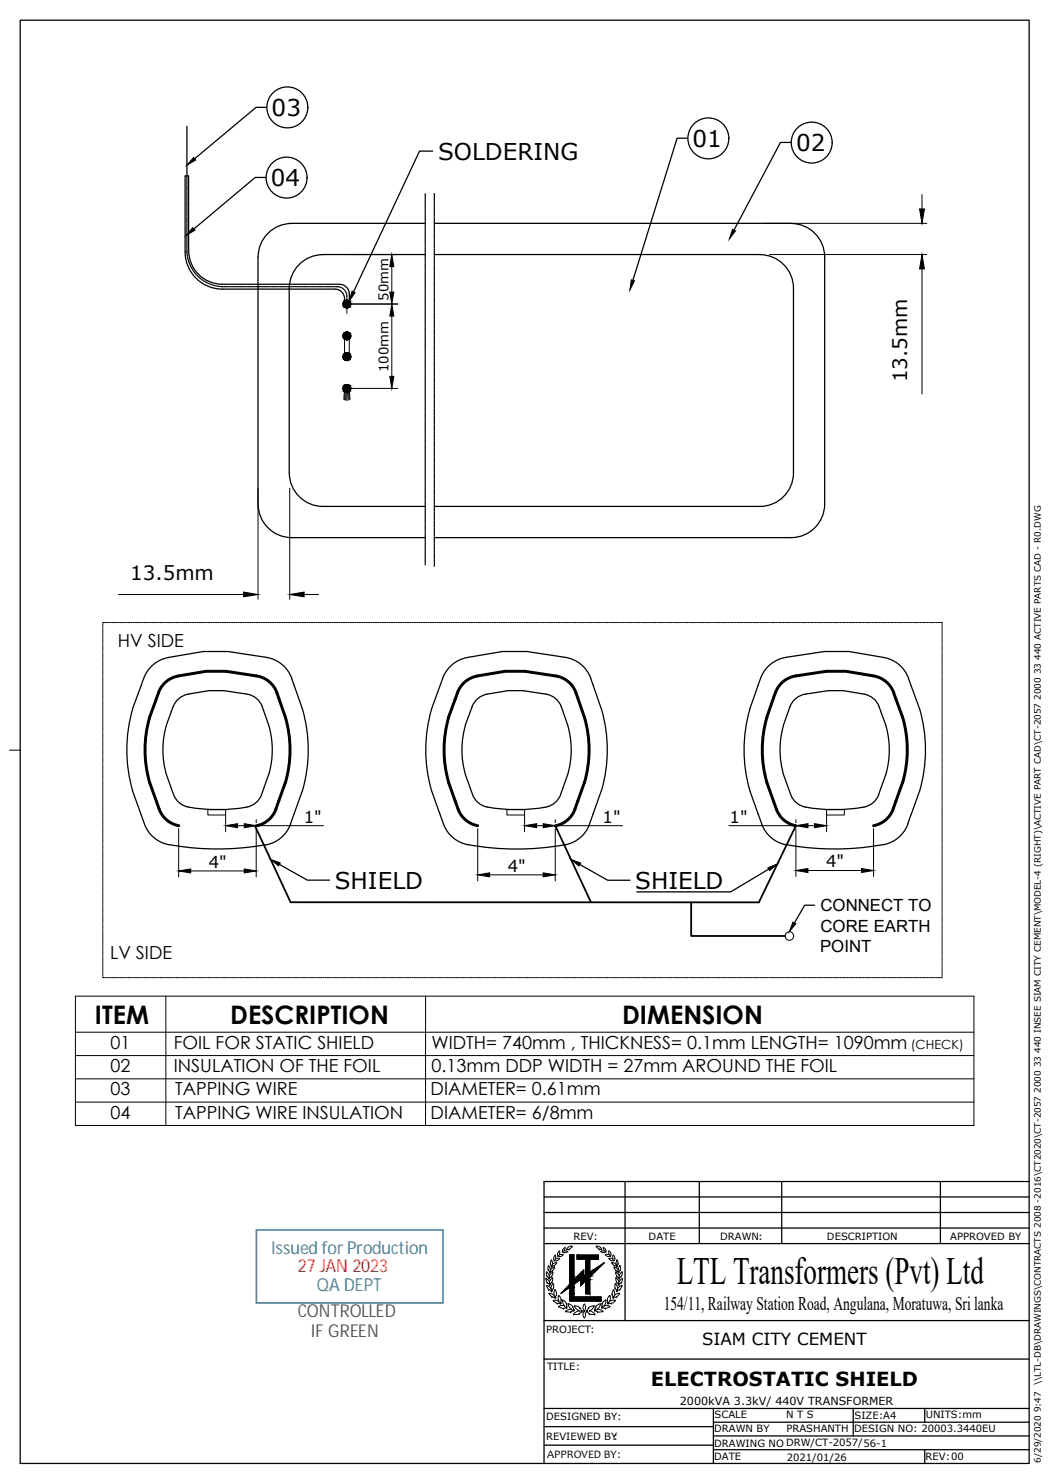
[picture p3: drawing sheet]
<svg xmlns="http://www.w3.org/2000/svg" width="210mm" height="297mm" viewBox="0 0 210 297" stroke-linecap="round" stroke-linejoin="round" font-family="sans-serif">
<defs><g id="words">
<text font-size="7.7" x="135.4" y="257">LTL Transformers (Pvt) Ltd</text>
<g font-size="5.1">
<text x="19" y="204.9">ITEM</text>
<text x="46.1" y="205">DESCRIPTION</text>
<text x="124.5" y="205">DIMENSION</text>
</g>
<g font-size="4.6">
<text x="54.4" y="23.2">03</text>
<text x="138.6" y="29.4">01</text>
<text x="87.7" y="32">SOLDERING</text>
<text x="159.3" y="30.3">02</text>
<text x="54.2" y="37.3">04</text>
<text x="67" y="177.9">SHIELD</text>
<text x="127.1" y="177.9">SHIELD</text>
</g>
<g font-size="4">
<text x="181.5" y="76.5" transform="rotate(-90 181.5 76.5)">13.5mm</text>
<text x="26.1" y="116">13.5mm</text>
</g>
<g font-size="3.9">
<text x="132.8" y="262.3">154/11, Railway Station Road, Angulana, Moratuwa, Sri lanka</text>
<text x="130.2" y="277.3">ELECTROSTATIC SHIELD</text>
</g>
<g font-size="3.6">
<text x="23.6" y="129.5">HV SIDE</text>
<text x="22" y="191.9">LV SIDE</text>
<text x="22.1" y="209.9">01</text>
<text x="34.8" y="209.9">FOIL FOR STATIC SHIELD</text>
<text x="86.3" y="209.9">WIDTH= 740mm , THICKNESS= 0.1mm LENGTH= 1090mm</text>
<text x="22.1" y="214.6">02</text>
<text x="34.8" y="214.6">INSULATION OF THE FOIL</text>
<text x="86.4" y="214.6">0.13mm DDP WIDTH = 27mm AROUND THE FOIL</text>
<text x="22.1" y="219.3">03</text>
<text x="35" y="219.3">TAPPING WIRE</text>
<text x="86.2" y="219.3">DIAMETER= 0.61mm</text>
<text x="22.1" y="223.9">04</text>
<text x="35" y="223.9">TAPPING WIRE INSULATION</text>
<text x="86.2" y="223.9">DIAMETER= 6/8mm</text>
</g>
<g font-size="3.6" fill="#2e74b5">
<text x="54.3" y="251">Issued for Production</text>
<text x="63.4" y="258.4">QA DEPT</text>
</g>
<text font-size="3.6" fill="#f00" x="59.6" y="254.6">27 JAN 2023</text>
<g font-size="3.6" fill="#538135">
<text x="59.6" y="263.6">CONTROLLED</text>
<text x="62.2" y="267.6">IF GREEN</text>
</g>
<g font-size="3.4">
<text x="164.2" y="182.4">CONNECT TO</text>
<text x="164.1" y="190.5">POINT</text>
<text x="164.2" y="186.5">CORE EARTH</text>
</g>
<g font-size="3.3">
<text x="60.8" y="164.7">1&quot;</text>
<text x="120.6" y="164.7">1&quot;</text>
<text x="146" y="164.7">1&quot;</text>
<text x="41.8" y="173.7">4&quot;</text>
<text x="165.3" y="173.6">4&quot;</text>
<text x="101.6" y="174.5">4&quot;</text>
<text x="140.5" y="269.2">SIAM CITY CEMENT</text>
</g>
<g font-size="2.6">
<text x="77.8" y="60.2" transform="rotate(-90 77.8 60.2)">50mm</text>
<text x="77.8" y="74.5" transform="rotate(-90 77.8 74.5)">100mm</text>
</g>
<text font-size="2.5" x="182.3" y="209.9">(CHECK)</text>
<g font-size="2.3">
<text x="151.9" y="248.1">:</text>
<text x="109.5" y="291.7">APPROVED BY</text>
</g>
<text font-size="2.2" x="136" y="281.1">2000kVA 3.3kV/ 440V TRANSFORMER</text>
<g font-size="2">
<text x="114.8" y="248.1">REV:</text>
<text x="129.8" y="248.1">DATE</text>
<text x="144.1" y="248.1">DRAWN</text>
<text x="165.5" y="248.2">DESCRIPTION</text>
<text x="190.1" y="248.2">APPROVED BY</text>
<text x="109.3" y="266.8">PROJECT:</text>
<text x="109.5" y="274.2">TITLE:</text>
<text x="109.3" y="284.3">DESIGNED BY:</text>
<text x="142.9" y="286.6">DRAWN BY</text>
<text x="143" y="283.7">SCALE</text>
<text x="157.3" y="283.9">N T S</text>
<text x="157.4" y="286.6">PRASHANTH</text>
<text x="170.9" y="286.7">DESIGN NO: 20003.3440EU</text>
<text x="171" y="284">SIZE:A4</text>
<text x="185.3" y="283.7">UNITS:mm</text>
<text x="109.3" y="288.2">REVIEWED BY:</text>
<text x="123.4" y="291.7">:</text>
<text x="142.9" y="289.5">DRAWING NO DRW/CT-2057/56-1</text>
<text x="142.9" y="292.1">DATE</text>
<text x="157.4" y="292.4">2021/01/26</text>
<text x="185.2" y="292.2">REV:00</text>
</g>
<g font-size="1.8">
<text x="208.3" y="277.3" transform="rotate(-90 208.3 277.3)">\\LTL-DB\DRAWINGS\CONTRACTS 2008 -2016\CT2020\CT-2057 2000 33 440 INSEE SIAM CITY CEMENT\MODEL-4 (RIGHT)\ACTIVE PART CAD\CT-2057 2000 33 440 ACTIVE PARTS CAD - R0.DWG</text>
<text x="208.3" y="292.8" transform="rotate(-90 208.3 292.8)">6/29/2020 9:47</text>
</g>
</g></defs>
<!-- layer: 0 -->
<g fill="none" stroke="#000" stroke-width=".25">
<path d="M37.4 25.3v10.2M37.4 35.6v.3M37.4 36.1v.3M37.4 36.6v.3M37.4 37v.3M37.4 37.5v.3M37.4 37.9v.3M37.4 38.4v.3M37.4 38.8v.4M37.4 39.3v.3M37.4 39.8v.3M53.1 35.5h-2l-12.3 10.3"/>
<path d="M53.3 21.5h-2.1l-12.3 10.3M85.1 38.8v.2M85.1 39.1v.3M85.1 39.6v.3M86.6 30.2h-2.7l-13.2 28.2M86.9 38.8v.3M86.9 39.3v.3M86.9 39.7v.3M137.5 27.7h-2l-8.9 28.4M158.2 28.5h-2l-9.3 17.6M37.4 50.3v.5M37.4 40.2v.3"/>
<path d="M37.4 40.7v.3M37.4 41.1v.3M37.4 41.6v.3M37.4 42.1v.3M37.4 42.5v.3M37.4 43v.3M37.4 43.4v.3M37.4 43.9v.3M37.4 44.3v.3M37.4 44.8v.3M37.4 45.3v.3M37.4 45.7v.3"/>
<path d="M37.4 46.2v.3M37.4 46.6v.3M37.4 47.1v.3M37.4 47.5v.4M37.4 48v.3M37.4 48.5v.3M37.4 48.9v.3M37.4 49.4v.3M37.4 49.8v.3M37.4 50.9l.1 .3M37.5 51.4l.1 .3M37.6 51.9l.1 .2"/>
<path d="M37.7 50.2v-15h-.7v15.2a7.4 7.4 0 0 0 7.5 7.5h22.5a1.92 1.92 0 0 1 1.9 1.9v1.1M37.7 52.3l.1 .3M37.8 50.2a6.7 6.7 0 0 0 6.7 6.7h23.5M37.9 52.7l.1 .3M38.1 53.1l.1 .3M38.3 53.6l.1 .2M38.5 54l.2 .2M38.8 54.3l.1 .3M39.1 54.7l.1 .2M39.3 55l.3 .2M39.7 55.4l.2 .2M40 55.7l.2 .2"/>
<path d="M40.4 55.9l.2 .2M40.7 56.2l.3 .2M41.1 56.4l.3 .2M41.6 56.7l.2 .1M42 56.8l.2 .2M42.4 57l.3 .1M42.8 57.1l.3 .1M43.3 57.2l.3 .1M43.7 57.3h.3M44.2 57.4h.5M44.8 57.4h.3M45.3 57.4h.3"/>
<path d="M45.8 57.4h.3M46.2 57.4h.3M46.7 57.4h.3M47.1 57.4h.3M47.6 57.4h.3M48 57.4h.3M48.5 57.4h.3M49 57.4h.3M49.4 57.4h.3M49.9 57.4h.3M50.3 57.4h.3M50.8 57.4h.3"/>
<path d="M51.2 57.4h.4M51.7 57.4h.3M52.2 57.4h.3M52.6 57.4h.3M53.1 57.4h.3M53.5 57.4h.3M54 57.4h.3M54.5 57.4h.3M54.9 57.4h.3M55.4 57.4h.3M55.8 57.4h.3M56.3 57.4h.3"/>
<path d="M56.7 57.4h.3M57.2 57.4h.3M57.7 57.4h.3M58.1 57.4h.3M58.6 57.4h.3M59 57.4h.3M59.5 57.4h.3M59.9 57.4h.4M60.4 57.4h.3M60.9 57.4h.3M61.3 57.4h.3M61.8 57.4h.3"/>
<path d="M62.2 57.4h.3M62.7 57.4h.3M63.2 57.4h.3M63.6 57.4h.3M64.1 57.4h.3M64.5 57.4h.3M64.6 50.9h20.5M64.6 51a6.8 6.8 0 0 0-6.7 6.7v36.9a6.7 6.7 0 0 0 6.7 6.8M65 57.4h.3M65.4 57.4h.3M65.9 57.4h.3M66.4 57.4h.3"/>
<path d="M66.8 57.4h.3M67.3 57.4h.5M67.9 57.4l.3 .1M68 56.9a1.92 1.92 0 0 1 1.9 1.9v2.1M68.3 57.6l.3 .1M68.7 57.8l.2 .3M69 58.2l.2 .2M69.3 58.6l.1 .3M69.4 59v.3M85.1 44.7h-26.7a6.7 6.7 0 0 0-6.8 6.7v49.5a6.8 6.8 0 0 0 6.8 6.7h26.7M85.1 40v.3M85.1 40.5v.3"/>
<path d="M85.1 41v.3M85.1 41.4v.3M85.1 41.9v.3M85.1 42.3v.4M85.1 42.8v.3M85.1 43.2v.4M85.1 43.7v.3M85.1 44.2v.3M85.1 44.6v.3M85.1 45.1v.3M85.1 45.6v.2M85.1 46v.3"/>
<path d="M85.1 46.5v.3M85.1 46.9v.3M85.1 47.4v.3M85.1 47.8v.3M85.1 48.3v.3M85.1 48.7v.3M85.1 49.2v.3M85.1 49.7v.3M85.1 50.1v.3M85.1 50.6v.3M85.1 51v.4M85.1 51.5v.3"/>
<path d="M85.1 51.9v.4M85.1 52.4v.3M85.1 52.9v.3M85.1 53.3v.3M85.1 53.8v.3M85.1 54.3v.2M85.1 54.7v.3M85.1 55.2v.3M85.1 55.6v.3M85.1 56.1v.3M85.1 56.5v.3M85.1 57v.3"/>
<path d="M85.1 57.4v.3M85.1 57.9v.3M85.1 58.4v.3M85.1 58.8v.3M85.1 59.3v.3M85.1 59.7v.3M86.9 44.7h71.4a6.7 6.7 0 0 1 6.7 6.7v49.5a6.7 6.7 0 0 1-6.7 6.7h-71.4M86.9 50.9h65.1M86.9 40.2v.3M86.9 40.6v.3M86.9 41.1v.3M86.9 41.6v.3"/>
<path d="M86.9 42v.3M86.9 42.5v.3M86.9 42.9v.3M86.9 43.4v.3M86.9 43.8v.4M86.9 44.3v.3M86.9 44.8v.3M86.9 45.2v.3M86.9 45.7v.3M86.9 46.1v.3M86.9 46.6v.3M86.9 47.1v.2"/>
<path d="M86.9 47.5v.3M86.9 48v.3M86.9 48.4v.3M86.9 48.9v.3M86.9 49.3v.3M86.9 49.8v.3M86.9 50.2v.4M86.9 50.7v.3M86.9 51.2v.3M86.9 51.6v.3M86.9 52.1v.3M86.9 52.5v.4"/>
<path d="M86.9 53v.3M86.9 53.5v.3M86.9 53.9v.3M86.9 54.4v.3M86.9 54.8v.3M86.9 55.3v.3M86.9 55.8v.2M86.9 56.2v.3M86.9 56.7v.3M86.9 57.1v.3M86.9 57.6v.3M86.9 58v.3"/>
<path d="M86.9 58.5v.3M86.9 58.9v.4M86.9 59.4v.3M86.9 59.9v.3M152.1 51a6.7 6.7 0 0 1 6.7 6.7v36.9a6.7 6.7 0 0 1-6.7 6.8M85.1 60.2v.3M85.1 60.6v.4M85.1 61.1v.3M85.1 61.6v.3M85.1 62v.3M85.1 62.5v.3M85.1 62.9v.3"/>
<path d="M85.1 63.4v.3M85.1 63.9v.3M85.1 64.3v.3M85.1 64.8v.3M85.1 65.2v.3M85.1 65.7v.3M85.1 66.1v.3M85.1 66.6v.3M85.1 67.1v.3M85.1 67.5v.3M85.1 68v.3M85.1 68.4v.3"/>
<path d="M85.1 68.9v.3M85.1 69.3v.4M85.1 69.8v.3M85.1 70.3v.3M85.1 70.7v.3M85.1 71.2v.3M85.1 71.6v.3M85.1 72.1v.3M85.1 72.6v.3M85.1 73v.3M85.1 73.5v.3M85.1 73.9v.3"/>
<path d="M85.1 74.4v.3M85.1 74.8v.3M85.1 75.3v.3M85.1 75.8v.3M85.1 76.2v.3M85.1 76.7v.3M85.1 77.1v.3M85.1 77.6v.3M85.1 78v.4M85.1 78.5v.3M85.1 79v.3M85.1 79.4v.3"/>
<path d="M85.1 79.9v.3M86.9 60.3v.3M86.9 60.8v.3M86.9 61.2v.4M86.9 61.7v.3M86.9 62.2v.3M86.9 62.6v.3M86.9 63.1v.3M86.9 63.5v.3M86.9 64v.3M86.9 64.5v.2M86.9 64.9v.3"/>
<path d="M86.9 65.4v.3M86.9 65.8v.3M86.9 66.3v.3M86.9 66.7v.3M86.9 67.2v.3M86.9 67.6v.4M86.9 68.1v.3M86.9 68.6v.3M86.9 69v.3M86.9 69.5v.3M86.9 69.9v.4M86.9 70.4v.3"/>
<path d="M86.9 70.9v.3M86.9 71.3v.3M86.9 71.8v.3M86.9 72.2v.3M86.9 72.7v.3M86.9 73.2v.2M86.9 73.6v.3M86.9 74.1v.3M86.9 74.5v.3M86.9 75v.3M86.9 75.4v.3M86.9 75.9v.3"/>
<path d="M86.9 76.3v.4M86.9 76.8v.3M86.9 77.3v.3M86.9 77.7v.3M86.9 78.2v.3M86.9 78.6v.4M86.9 79.1v.3M86.9 79.6v.3M85.1 80.3v.3M85.1 80.8v.3M85.1 81.3v.3M85.1 81.7v.3"/>
<path d="M85.1 82.2v.3M85.1 82.6v.3M85.1 83.1v.3M85.1 83.5v.3M85.1 84v.3M85.1 84.5v.3M85.1 84.9v.3M85.1 85.4v.3M85.1 85.8v.3M85.1 86.3v.3M85.1 86.7v.4M85.1 87.2v.3"/>
<path d="M85.1 87.7v.3M85.1 88.1v.3M85.1 88.6v.3M85.1 89v.3M85.1 89.5v.3M85.1 90v.3M85.1 90.4v.3M85.1 90.9v.3M85.1 91.3v.3M85.1 91.8v.3M85.1 92.2v.3M85.1 92.7v.3"/>
<path d="M85.1 93.2v.3M85.1 93.6v.3M85.1 94.1v.3M85.1 94.5v.3M85.1 95v.3M85.1 95.4v.4M85.1 95.9v.3M85.1 96.4v.3M85.1 96.8v.3M85.1 97.3v.3M85.1 97.7v.3M85.1 98.2v.3"/>
<path d="M85.1 98.7v.3M85.1 99.1v.3M85.1 99.6v.3M86.9 80v.3M86.9 80.5v.3M86.9 80.9v.3M86.9 81.4v.3M86.9 81.9v.2M86.9 82.3v.3M86.9 82.8v.3M86.9 83.2v.3M86.9 83.7v.3"/>
<path d="M86.9 84.1v.3M86.9 84.6v.3M86.9 85v.4M86.9 85.5v.3M86.9 86v.3M86.9 86.4v.3M86.9 86.9v.3M86.9 87.3v.4M86.9 87.8v.3M86.9 88.3v.3M86.9 88.7v.3M86.9 89.2v.3"/>
<path d="M86.9 89.6v.3M86.9 90.1v.3M86.9 90.6v.2M86.9 91v.3M86.9 91.5v.3M86.9 91.9v.3M86.9 92.4v.3M86.9 92.8v.3M86.9 93.3v.3M86.9 93.7v.4M86.9 94.2v.3M86.9 94.7v.3"/>
<path d="M86.9 95.1v.3M86.9 95.6v.3M86.9 96v.4M86.9 96.5v.3M86.9 97v.3M86.9 97.4v.3M86.9 97.9v.3M86.9 98.3v.3M86.9 98.8v.3M86.9 99.3v.2M86.9 99.7v.3M64.6 101.4h20.5"/>
<path d="M85.1 100v.3M85.1 100.5v.3M85.1 100.9v.3M85.1 101.4v.3M85.1 101.9v.3M85.1 102.3v.3M85.1 102.8v.3M85.1 103.2v.3M85.1 103.7v.3M85.1 104.1v.4M85.1 104.6v.3M85.1 105.1v.3"/>
<path d="M85.1 105.5v.3M85.1 106v.3M85.1 106.4v.3M85.1 106.9v.3M85.1 107.4v.3M85.1 107.8v.3M85.1 108.3v.3M85.1 108.7v.3M85.1 109.2v.3M85.1 109.6v.3M85.1 110.1v.3M85.1 110.6v.3"/>
<path d="M85.1 111v.3M85.1 111.5v.3M85.1 111.9v.3M85.1 112.4v.3M85.1 112.8v.3M86.9 101.4h65.1M86.9 100.2v.3M86.9 100.6v.3M86.9 101.1v.3M86.9 101.5v.3M86.9 102v.3M86.9 102.4v.4"/>
<path d="M86.9 102.9v.3M86.9 103.4v.3M86.9 103.8v.3M86.9 104.3v.3M86.9 104.7v.4M86.9 105.2v.3M86.9 105.7v.3M86.9 106.1v.3M86.9 106.6v.3M86.9 107v.3M86.9 107.5v.3M86.9 107.9v.3"/>
<path d="M86.9 108.4v.3M86.9 108.9v.3M86.9 109.3v.3M86.9 109.8v.3M86.9 110.2v.3M86.9 110.7v.3M86.9 111.1v.4M86.9 111.6v.3M86.9 112.1v.3M86.9 112.5v.3M86.9 113v.3M55.9 173l5.6 3.2h4.5"/>
<path d="M116 173l5.6 3.2h4.5M153.8 174l-7.6 4.5h-18.8M163 181.2h-2l-2 3.5"/>
<circle cx="57.4" cy="35.5" r="4.1"/>
<circle cx="57.5" cy="21.5" r="4.1"/>
<circle cx="141.7" cy="27.7" r="4.1"/>
<circle cx="162.4" cy="28.5" r="4.1"/>
<circle cx="69.4" cy="67.2" r=".77"/>
<circle cx="69.4" cy="77.8" r=".77"/>
<circle cx="69.4" cy="71.4" r=".77"/>
<circle cx="69.4" cy="60.9" r=".77"/>
</g>
<g fill="#000" stroke="#000" stroke-width=".2">
<path d="M38.7 31.5l.5 .5-1.8 1.1zM38.6 45.6l.4 .5-1.8 1zM70.4 58.3l.7 .3-1.2 1.6zM126.3 56l.7 .2-1 1.8zM146.6 45.9l.6 .3-1.3 1.6zM184 41.8h1l-.5 2.9zM184.5 50.9l.5 2.9h-1zM48.7 118.5l2.9 .5-2.9 .5zM58 119l2.9-.5v1zM54.1 172l2 .7-.4 .6zM114.3 172l1.9 .7-.4 .6zM153.6 173.7l2-.8-1.6 1.4z"/>
<path d="M158.7 184.6l.5 .3-1.3 1.6z"/>
<path d="M69.3 60.1h.3zM69.2 60.1h.4z"/>
<path d="M69.3 66.5h.3zM69.2 66.5h.4z"/>
<path d="M69.3 70.6h.3zM69.2 70.6h.4z"/>
<path d="M69.3 77h.3zM69.2 77h.4z"/>
<path d="M69.2 60.1l.6 .1zM69.1 60.2h.7z"/>
<path d="M69.2 61.6h.4zM69.2 61.6h.3z"/>
<path d="M69.2 66.5h.6zM69.1 66.5h.7z"/>
<path d="M69.2 68h.4zM69.2 68h.3z"/>
<path d="M69.2 70.6l.6 .1zM69.1 70.7h.7z"/>
<path d="M69.2 72.1h.4zM69.2 72.1l.3 .1z"/>
<path d="M69.2 77h.6zM69.1 77h.7z"/>
<path d="M69.2 78.5h.4zM69.2 78.5h.3z"/>
<path d="M69.1 60.2h.8zM68.9 60.2h1z"/>
<path d="M69.1 61.6h.7zM69.1 61.6h.5z"/>
<path d="M69.1 66.5l.8 .1zM68.9 66.6h1z"/>
<path d="M69.1 67.9h.7zM69.1 67.9l.5 .1z"/>
<path d="M69.1 70.7l.8 .1zM68.9 70.8h1z"/>
<path d="M69.1 72.1h.7zM69.1 72.1h.5z"/>
<path d="M69.1 77l.8 .1zM68.9 77.1h1z"/>
<path d="M69.1 78.4h.7zM69.1 78.4l.5 .1z"/>
<path d="M68.9 60.2l1.1 .1zM68.8 60.3h1.2z"/>
<path d="M68.9 61.5h1zM68.9 61.5l.9 .1z"/>
<path d="M68.9 66.6l1.1 .1zM68.9 66.6l1.1 .1h-1.2z"/>
<path d="M68.9 67.9h1zM68.9 67.9h.9z"/>
<path d="M68.9 70.8l1.1 .1zM68.9 70.8l1.1 .1h-1.2z"/>
<path d="M68.9 72h1zM68.9 72l.9 .1z"/>
<path d="M68.9 77.1l1.1 .1zM68.8 77.2h1.2z"/>
<path d="M68.9 78.4h1zM68.9 78.4h.9z"/>
<path d="M68.8 60.3l1.3 .2-.1-.2zM68.8 60.3l1.3 .2h-1.4z"/>
<path d="M68.8 61.4h1.2zM68.8 61.4l1.1 .1z"/>
<path d="M68.8 66.7l1.3 .1zM68.8 66.7l1.3 .1h-1.4z"/>
<path d="M68.8 67.8l1.1 .1 .1-.1zM68.8 67.8l1.1 .1z"/>
<path d="M68.8 70.9l1.3 .1zM68.8 70.9l1.3 .1h-1.4z"/>
<path d="M68.8 71.9l1.1 .1 .1-.1zM68.8 71.9l1.1 .1z"/>
<path d="M68.8 77.2l1.3 .1-.1-.1zM68.8 77.2l1.3 .1h-1.4z"/>
<path d="M68.8 78.3h1.2zM68.8 78.3l1.1 .1z"/>
<path d="M68.7 60.5l1.4 .1v-.1zM68.7 60.5l1.4 .1h-1.4z"/>
<path d="M68.7 61.3l1.3 .1 .1-.1zM68.7 61.3l1.3 .1h-1.2z"/>
<path d="M68.7 66.8l1.4 .2v-.2zM68.7 66.8l1.4 .2h-1.4z"/>
<path d="M68.7 67.6l1.3 .2 .1-.2zM68.7 67.6l1.3 .2z"/>
<path d="M68.7 71l1.4 .1v-.1zM68.7 71l1.4 .1h-1.4z"/>
<path d="M68.7 71.8l1.3 .1 .1-.1zM68.7 71.8l1.3 .1z"/>
<path d="M68.7 77.3l1.4 .2v-.2zM68.7 77.3l1.4 .2h-1.4z"/>
<path d="M68.7 78.1l1.3 .2 .1-.2zM68.7 78.1l1.3 .2h-1.2z"/>
<path d="M68.7 60.6l1.5 .1-.1-.1zM68.7 60.6l1.5 .1h-1.6z"/>
<path d="M68.7 61.1l1.4 .2v-.2zM68.7 61.1l1.4 .2h-1.4z"/>
<path d="M68.7 67l1.5 .1-.1-.1zM68.7 67l1.5 .1h-1.6z"/>
<path d="M68.7 67.5l1.4 .1v-.1zM68.7 67.5l1.4 .1h-1.4z"/>
<path d="M68.7 71.1l1.5 .1-.1-.1zM68.7 71.1l1.5 .1h-1.6z"/>
<path d="M68.7 71.7l1.4 .1v-.1zM68.7 71.7l1.4 .1h-1.4z"/>
<path d="M68.7 77.5l1.5 .1-.1-.1zM68.7 77.5l1.5 .1h-1.6z"/>
<path d="M68.7 78l1.4 .1v-.1zM68.7 78l1.4 .1h-1.4z"/>
<path d="M68.6 60.7l1.6 .2v-.2zM68.6 60.7l1.6 .2h-1.6z"/>
<path d="M68.6 61l1.5 .1 .1-.1zM68.6 61l1.5 .1h-1.4z"/>
<path d="M68.6 67.1l1.6 .1v-.1zM68.6 67.1l1.6 .1h-1.6z"/>
<path d="M68.6 67.4l1.5 .1 .1-.1zM68.6 67.4l1.5 .1h-1.4z"/>
<path d="M68.6 71.2l1.6 .2v-.2zM68.6 71.2l1.6 .2h-1.6z"/>
<path d="M68.6 71.5l1.5 .2 .1-.2zM68.6 71.5l1.5 .2h-1.4z"/>
<path d="M68.6 77.6l1.6 .1v-.1zM68.6 77.6l1.6 .1h-1.6z"/>
<path d="M68.6 77.9l1.5 .1 .1-.1zM68.6 77.9l1.5 .1h-1.4z"/>
<path d="M68.6 60.9l1.6 .1v-.1zM68.6 60.9l1.6 .1h-1.6z"/>
<path d="M68.6 67.2l1.6 .2v-.2zM68.6 67.2l1.6 .2h-1.6z"/>
<path d="M68.6 71.4l1.6 .1v-.1zM68.6 71.4l1.6 .1h-1.6z"/>
<path d="M68.6 77.7l1.6 .2v-.2zM68.6 77.7l1.6 .2h-1.6z"/>
</g>
<!-- layer: Cage out -->
<g fill="none" stroke="#000" stroke-width=".2">
<path d="M69.4 59.3v3.4M70 50.9h9.6M78.4 53.4v5.1M68.9 78.2l-.1 1.7M68.9 67.2v4.2M69.1 78.2l-.1 1.8M69.3 78.5l-.1 1.6M69.4 78.5v1.7M69.6 78.5l.1 1.6M69.7 78.2l.2 1.8M69.9 67.2v4.2M69.9 78.2l.1 1.7"/>
<path d="M70 60.9h9.6M70 77.7h9.6M78.4 63.3v12M20.6 125v.3M20.6 125.4v.3M20.6 125.9v.3M20.6 126.3v.3M20.6 126.8v.3M20.6 127.3v.3M20.6 127.7v.3M20.6 128.2v.3M20.6 128.6v.3"/>
<path d="M20.6 129.1v.3M20.6 129.5v.4M20.6 130v.3M20.6 130.5v.3M20.6 130.9v.3M20.6 131.4v.3M20.6 131.8v.3M20.6 132.3v.3M20.6 132.8v.3M20.6 133.2v.3M20.6 133.7v.3M20.6 134.1v.3"/>
<path d="M20.6 134.6v.3M20.6 135v.3M20.6 135.5v.3M20.6 136v.3M20.6 136.4v.3M20.6 136.9v.3M20.6 137.3v.3M20.6 137.8v.3M20.6 138.2v.4M20.6 138.7v.3M20.6 139.2v.3M20.6 139.6v.3"/>
<path d="M20.9 124.6h-.3v.2M21.1 124.6h.3M21.5 124.6h.3M22 124.6h.3M22.4 124.6h.3M22.9 124.6h.3M23.3 124.6h.4M23.8 124.6h.3M24.3 124.6h.3M24.7 124.6h.3M25.2 124.6h.3M25.6 124.6h.4"/>
<path d="M26.1 124.6h.3M26.6 124.6h.3M27 124.6h.3M27.5 124.6h.3M27.9 124.6h.3M28.4 124.6h.3M28.9 124.6h.2M29.3 124.6h.3M29.8 124.6h.3M30.2 124.6h.3M30.7 124.6h.3M31.1 124.6h.3"/>
<path d="M31.6 124.6h.3M32 124.6h.4M32.5 124.6h.3M33 124.6h.3M33.4 124.6h.3M33.9 124.6h.3M34.3 124.6h.3M34.8 124.6h.3M35.3 124.6h.3M35.7 124.6h.3M36.2 124.6h.3M36.6 124.6h.3"/>
<path d="M37.1 124.6h.3M37.5 124.6h.3M38 124.6h.3M38.5 124.6h.3M38.9 124.6h.3M39.4 124.6h.3M39.8 124.6h.3M40.3 124.6h.3M40.7 124.6h.4M41.2 124.6h.3M41.7 124.6h.3M42.1 124.6h.3"/>
<path d="M42.6 124.6h.3M43 124.6h.3M43.5 124.6h.3M44 124.6h.3M44.4 124.6h.3M44.9 124.6h.3M45.3 124.6h.3M45.8 124.6h.3M46.2 124.6h.3M46.7 124.6h.3M47.2 124.6h.3M47.6 124.6h.3"/>
<path d="M48.1 124.6h.3M48.5 124.6h.3M49 124.6h.3M49.4 124.6h.4M49.9 124.6h.3M50.4 124.6h.3M50.8 124.6h.3M51.3 124.6h.3M51.7 124.6h.3M52.2 124.6h.3M52.7 124.6h.3M53.1 124.6h.3"/>
<path d="M53.6 124.6h.3M54 124.6h.3M54.5 124.6h.3M54.9 124.6h.3M55.4 124.6h.3M55.9 124.6h.3M56.3 124.6h.3M56.8 124.6h.3M57.2 124.6h.3M57.7 124.6h.3M58.1 124.6h.4M58.6 124.6h.3"/>
<path d="M59.1 124.6h.3M59.5 124.6h.3M60 124.6h.3M60.4 124.6h.3M60.9 124.6h.3M61.4 124.6h.3M61.8 124.6h.3M62.3 124.6h.3M62.7 124.6h.3M63.2 124.6h.3M63.6 124.6h.3M64.1 124.6h.3"/>
<path d="M64.6 124.6h.3M65 124.6h.3M65.5 124.6h.3M65.9 124.6h.3M66.4 124.6h.3M66.8 124.6h.4M67.3 124.6h.3M67.8 124.6h.3M68.2 124.6h.3M68.7 124.6h.3M69.1 124.6h.3M69.6 124.6h.3"/>
<path d="M70.1 124.6h.3M70.5 124.6h.3M71 124.6h.3M71.4 124.6h.3M71.9 124.6h.3M72.3 124.6h.3M72.8 124.6h.3M73.3 124.6h.3M73.7 124.6h.3M74.2 124.6h.3M74.6 124.6h.3M75.1 124.6h.3"/>
<path d="M75.5 124.6h.4M76 124.6h.3M76.5 124.6h.3M76.9 124.6h.3M77.4 124.6h.3M77.8 124.6h.3M78.3 124.6h.3M78.7 124.6h.4M79.2 124.6h.3M79.7 124.6h.3M80.1 124.6h.3M80.6 124.6h.3"/>
<path d="M81 124.6h.3M81.5 124.6h.3M82 124.6h.3M82.4 124.6h.3M82.9 124.6h.3M83.3 124.6h.3M83.8 124.6h.3M84.2 124.6h.3M84.7 124.6h.3M85.2 124.6h.3M85.6 124.6h.3M86.1 124.6h.3"/>
<path d="M86.5 124.6h.3M87 124.6h.3M87.4 124.6h.4M87.9 124.6h.3M88.4 124.6h.3M88.8 124.6h.3M89.3 124.6h.3M89.7 124.6h.3M90.2 124.6h.3M90.7 124.6h.3M91.1 124.6h.3M91.6 124.6h.3"/>
<path d="M92 124.6h.3M92.5 124.6h.3M92.9 124.6h.3M93.4 124.6h.3M93.9 124.6h.3M94.3 124.6h.3M94.8 124.6h.3M95.2 124.6h.3M95.7 124.6h.3M96.1 124.6h.4M96.6 124.6h.3M97.1 124.6h.3"/>
<path d="M97.5 124.6h.3M98 124.6h.3M98.4 124.6h.3M98.9 124.6h.3M99.4 124.6h.3M99.8 124.6h.3M100.3 124.6h.3M100.7 124.6h.3M101.2 124.6h.3M101.6 124.6h.3M102.1 124.6h.3M102.6 124.6h.3"/>
<path d="M103 124.6h.3M103.5 124.6h.3M103.9 124.6h.3M104.4 124.6h.3M104.8 124.6h.4M105.3 124.6h.3M105.8 124.6h.3M106.2 124.6h.3M106.7 124.6h.3M107.1 124.6h.3M107.6 124.6h.3M108.1 124.6h.3"/>
<path d="M108.5 124.6h.3M109 124.6h.3M109.4 124.6h.3M109.9 124.6h.3M110.3 124.6h.3M110.8 124.6h.3M111.3 124.6h.3M111.7 124.6h.3M112.2 124.6h.3M112.6 124.6h.3M113.1 124.6h.3M113.5 124.6h.4"/>
<path d="M114 124.6h.3M114.5 124.6h.3M114.9 124.6h.3M115.4 124.6h.3M115.8 124.6h.3M116.3 124.6h.3M116.8 124.6h.3M117.2 124.6h.3M117.7 124.6h.3M118.1 124.6h.3M118.6 124.6h.3M119 124.6h.3"/>
<path d="M119.5 124.6h.3M120 124.6h.3M120.4 124.6h.3M120.9 124.6h.3M121.3 124.6h.3M121.8 124.6h.3M122.2 124.6h.4M122.7 124.6h.3M123.2 124.6h.3M123.6 124.6h.3M124.1 124.6h.3M124.5 124.6h.3"/>
<path d="M125 124.6h.3M125.5 124.6h.3M125.9 124.6h.3M126.4 124.6h.3M126.8 124.6h.3M127.3 124.6h.3M127.7 124.6h.3M128.2 124.6h.3M128.7 124.6h.3M129.1 124.6h.3M129.6 124.6h.3M130 124.6h.3"/>
<path d="M130.5 124.6h.3M130.9 124.6h.4M131.4 124.6h.3M131.9 124.6h.3M132.3 124.6h.3M132.8 124.6h.3M133.2 124.6h.3M133.7 124.6h.3M134.2 124.6h.3M134.6 124.6h.3M135.1 124.6h.3M135.5 124.6h.3"/>
<path d="M136 124.6h.3M136.4 124.6h.3M136.9 124.6h.3M137.4 124.6h.3M137.8 124.6h.3M138.3 124.6h.3M138.7 124.6h.3M139.2 124.6h.3M139.6 124.6h.4M140.1 124.6h.3M140.6 124.6h.3M141 124.6h.3"/>
<path d="M141.5 124.6h.3M141.9 124.6h.3M142.4 124.6h.3M142.9 124.6h.3M143.3 124.6h.3M143.8 124.6h.3M144.2 124.6h.3M144.7 124.6h.3M145.1 124.6h.3M145.6 124.6h.3M146 124.6h.4M146.5 124.6h.3"/>
<path d="M147 124.6h.3M147.4 124.6h.3M147.9 124.6h.3M148.3 124.6h.4M148.8 124.6h.3M149.3 124.6h.3M149.7 124.6h.3M150.2 124.6h.3M150.6 124.6h.3M151.1 124.6h.3M151.6 124.6h.2M152 124.6h.3"/>
<path d="M152.5 124.6h.3M152.9 124.6h.3M153.4 124.6h.3M153.8 124.6h.3M154.3 124.6h.3M154.7 124.6h.4M155.2 124.6h.3M155.7 124.6h.3M156.1 124.6h.3M156.6 124.6h.3M157 124.6h.4M157.5 124.6h.3"/>
<path d="M158 124.6h.3M158.4 124.6h.3M158.9 124.6h.3M159.3 124.6h.3M159.8 124.6h.3M160.3 124.6h.2M160.7 124.6h.3M161.2 124.6h.3M161.6 124.6h.3M162.1 124.6h.3M162.5 124.6h.3M163 124.6h.3"/>
<path d="M163.4 124.6h.4M163.9 124.6h.3M164.4 124.6h.3M164.8 124.6h.3M165.3 124.6h.3M165.7 124.6h.4M166.2 124.6h.3M166.7 124.6h.3M167.1 124.6h.3M167.6 124.6h.3M168 124.6h.3M168.5 124.6h.3"/>
<path d="M169 124.6h.2M169.4 124.6h.3M169.9 124.6h.3M170.3 124.6h.3M170.8 124.6h.3M171.2 124.6h.3M171.7 124.6h.3M172.1 124.6h.4M172.6 124.6h.3M173.1 124.6h.3M173.5 124.6h.3M174 124.6h.3"/>
<path d="M174.4 124.6h.4M174.9 124.6h.3M175.4 124.6h.3M175.8 124.6h.3M176.3 124.6h.3M176.7 124.6h.3M177.2 124.6h.3M177.7 124.6h.2M178.1 124.6h.3M178.6 124.6h.3M179 124.6h.3M179.5 124.6h.3"/>
<path d="M179.9 124.6h.3M180.4 124.6h.3M180.8 124.6h.4M181.3 124.6h.3M181.8 124.6h.3M182.2 124.6h.3M182.7 124.6h.3M183.1 124.6h.4M183.6 124.6h.3M184.1 124.6h.3M184.5 124.6h.3M185 124.6h.3"/>
<path d="M185.4 124.6h.3M185.9 124.6h.3M186.4 124.6h.2M186.8 124.6h.3M187.3 124.6h.3M187.7 124.6h.3M188.2 124.6h.3v.2M188.5 125v.3M188.5 125.4v.3M188.5 125.9v.3M188.5 126.3v.3M188.5 126.8v.3"/>
<path d="M188.5 127.3v.3M188.5 127.7v.3M188.5 128.2v.3M188.5 128.6v.3M188.5 129.1v.3M188.5 129.5v.4M188.5 130v.3M188.5 130.5v.3M188.5 130.9v.3M188.5 131.4v.3M188.5 131.8v.3M188.5 132.3v.3"/>
<path d="M188.5 132.8v.3M188.5 133.2v.3M188.5 133.7v.3M188.5 134.1v.3M188.5 134.6v.3M188.5 135v.3M188.5 135.5v.3M188.5 136v.3M188.5 136.4v.3M188.5 136.9v.3M188.5 137.3v.3M188.5 137.8v.3"/>
<path d="M188.5 138.2v.4M188.5 138.7v.3M188.5 139.2v.3M188.5 139.6v.3M20.6 140.1v.3M20.6 140.5v.3M20.6 141v.3M20.6 141.5v.3M20.6 141.9v.3M20.6 142.4v.3M20.6 142.8v.3M20.6 143.3v.3"/>
<path d="M20.6 143.7v.3M20.6 144.2v.3M20.6 144.7v.3M20.6 145.1v.3M20.6 145.6v.3M20.6 146v.3M20.6 146.5v.3M20.6 146.9v.4M20.6 147.4v.3M20.6 147.9v.3M20.6 148.3v.3M20.6 148.8v.3"/>
<path d="M20.6 149.2v.3M20.6 149.7v.3M20.6 150.2v.3M20.6 150.6v.3M20.6 151.1v.3M20.6 151.5v.3M20.6 152v.3M20.6 152.4v.3M20.6 152.9v.3M20.6 153.4v.3M20.6 153.8v.3M20.6 154.3v.3"/>
<path d="M20.6 154.7v.3M20.6 155.2v.3M20.6 155.6v.4M20.6 156.1v.3M20.6 156.6v.3M20.6 157v.3M20.6 157.5v.3M20.6 157.9v.3M20.6 158.4v.3M20.6 158.9v.3M20.6 159.3v.3M20.6 159.8v.3"/>
<path d="M188.5 140.1v.3M188.5 140.5v.3M188.5 141v.3M188.5 141.5v.3M188.5 141.9v.3M188.5 142.4v.3M188.5 142.8v.3M188.5 143.3v.3M188.5 143.7v.3M188.5 144.2v.3M188.5 144.7v.3M188.5 145.1v.3"/>
<path d="M188.5 145.6v.3M188.5 146v.3M188.5 146.5v.3M188.5 146.9v.4M188.5 147.4v.3M188.5 147.9v.3M188.5 148.3v.3M188.5 148.8v.3M188.5 149.2v.3M188.5 149.7v.3M188.5 150.2v.3M188.5 150.6v.3"/>
<path d="M188.5 151.1v.3M188.5 151.5v.3M188.5 152v.3M188.5 152.4v.3M188.5 152.9v.3M188.5 153.4v.3M188.5 153.8v.3M188.5 154.3v.3M188.5 154.7v.3M188.5 155.2v.3M188.5 155.6v.4M188.5 156.1v.3"/>
<path d="M188.5 156.6v.3M188.5 157v.3M188.5 157.5v.3M188.5 157.9v.3M188.5 158.4v.3M188.5 158.9v.3M188.5 159.3v.3M188.5 159.8v.3M20.6 160.2v.3M20.6 160.7v.3M20.6 161.1v.3M20.6 161.6v.3"/>
<path d="M20.6 162.1v.3M20.6 162.5v.3M20.6 163v.3M20.6 163.4v.3M20.6 163.9v.3M20.6 164.3v.4M20.6 164.8v.3M20.6 165.3v.3M20.6 165.7v.3M20.6 166.2v.3M20.6 166.6v.3M20.6 167.1v.3"/>
<path d="M20.6 167.6v.3M20.6 168v.3M20.6 168.5v.3M20.6 168.9v.3M20.6 169.4v.3M20.6 169.8v.3M20.6 170.3v.3M20.6 170.8v.3M20.6 171.2v.3M20.6 171.7v.3M20.6 172.1v.3M20.6 172.6v.3"/>
<path d="M20.6 173v.4M20.6 173.5v.3M20.6 174v.3M20.6 174.4v.3M20.6 174.9v.3M20.6 175.3v.3M20.6 175.8v.3M20.6 176.3v.3M20.6 176.7v.3M20.6 177.2v.3M20.6 177.6v.3M20.6 178.1v.3"/>
<path d="M20.6 178.5v.3M20.6 179v.3M20.6 179.5v.3M20.6 179.9v.3M35.8 165.9v9.6M38.2 174.3h10.7M41.6 162h3.5v1.1h-3.5zM45.1 163.2v3.3M47.5 165.3h1.4M51.3 164.1v.6M51.3 165.9v9.6M51.3 165.3h13.4"/>
<path d="M95.6 165.9v10.4M98 175.1h10.7M101.4 162h3.6v1.1h-3.6zM105 163.2v3.3M107.4 165.3h1.3M111.1 164.1v.6M111.1 165.9v10.4M111.1 165.3h13.4M145.8 165.3h13.5M159.3 164.1v.6M159.3 165.9v9.5M161.7 165.3h1.3"/>
<path d="M161.7 174.2h10.7M165.4 162h3.6v1.1h-3.6zM165.4 163.2v3.3M174.8 165.9v9.5M188.5 160.2v.3M188.5 160.7v.3M188.5 161.1v.3M188.5 161.6v.3M188.5 162.1v.3M188.5 162.5v.3M188.5 163v.3M188.5 163.4v.3"/>
<path d="M188.5 163.9v.3M188.5 164.3v.4M188.5 164.8v.3M188.5 165.3v.3M188.5 165.7v.3M188.5 166.2v.3M188.5 166.6v.3M188.5 167.1v.3M188.5 167.6v.3M188.5 168v.3M188.5 168.5v.3M188.5 168.9v.3"/>
<path d="M188.5 169.4v.3M188.5 169.8v.3M188.5 170.3v.3M188.5 170.8v.3M188.5 171.2v.3M188.5 171.7v.3M188.5 172.1v.3M188.5 172.6v.3M188.5 173v.4M188.5 173.5v.3M188.5 174v.3M188.5 174.4v.3"/>
<path d="M188.5 174.9v.3M188.5 175.3v.3M188.5 175.8v.3M188.5 176.3v.3M188.5 176.7v.3M188.5 177.2v.3M188.5 177.6v.3M188.5 178.1v.3M188.5 178.5v.3M188.5 179v.3M188.5 179.5v.3M188.5 179.9v.3"/>
<path d="M15.1 199.4h179.8v25.9h-179.8zM20.6 195.5v.2h.3M20.6 180.4v.3M20.6 180.8v.3M20.6 181.3v.3M20.6 181.7v.4M20.6 182.2v.3M20.6 182.7v.3M20.6 183.1v.3M20.6 183.6v.3M20.6 184v.3M20.6 184.5v.3"/>
<path d="M20.6 185v.3M20.6 185.4v.3M20.6 185.9v.3M20.6 186.3v.3M20.6 186.8v.3M20.6 187.2v.3M20.6 187.7v.3M20.6 188.2v.3M20.6 188.6v.3M20.6 189.1v.3M20.6 189.5v.3M20.6 190v.3"/>
<path d="M20.6 190.4v.4M20.6 190.9v.3M20.6 191.4v.3M20.6 191.8v.3M20.6 192.3v.3M20.6 192.7v.3M20.6 193.2v.3M20.6 193.7v.3M20.6 194.1v.3M20.6 194.6v.3M20.6 195v.3M21.1 195.7h.3"/>
<path d="M21.5 195.7h.3M22 195.7h.3M22.4 195.7h.3M22.9 195.7h.3M23.3 195.7h.4M23.8 195.7h.3M24.3 195.7h.3M24.7 195.7h.3M25.2 195.7h.3M25.6 195.7h.4M26.1 195.7h.3M26.6 195.7h.3"/>
<path d="M27 195.7h.3M27.5 195.7h.3M27.9 195.7h.3M28.4 195.7h.3M28.9 195.7h.2M29.3 195.7h.3M29.8 195.7h.3M30.2 195.7h.3M30.7 195.7h.3M31.1 195.7h.3M31.6 195.7h.3M32 195.7h.4"/>
<path d="M32.5 195.7h.3M33 195.7h.3M33.2 199.4v25.9M33.4 195.7h.3M33.9 195.7h.3M34.3 195.7h.3M34.8 195.7h.3M35.3 195.7h.3M35.7 195.7h.3M36.2 195.7h.3M36.6 195.7h.3M37.1 195.7h.3"/>
<path d="M37.5 195.7h.3M38 195.7h.3M38.5 195.7h.3M38.9 195.7h.3M39.4 195.7h.3M39.8 195.7h.3M40.3 195.7h.3M40.7 195.7h.4M41.2 195.7h.3M41.7 195.7h.3M42.1 195.7h.3M42.6 195.7h.3"/>
<path d="M43 195.7h.3M43.5 195.7h.3M44 195.7h.3M44.4 195.7h.3M44.9 195.7h.3M45.3 195.7h.3M45.8 195.7h.3M46.2 195.7h.3M46.7 195.7h.3M47.2 195.7h.3M47.6 195.7h.3M48.1 195.7h.3"/>
<path d="M48.5 195.7h.3M49 195.7h.3M49.4 195.7h.4M49.9 195.7h.3M50.4 195.7h.3M50.8 195.7h.3M51.3 195.7h.3M51.7 195.7h.3M52.2 195.7h.3M52.7 195.7h.3M53.1 195.7h.3M53.6 195.7h.3"/>
<path d="M54 195.7h.3M54.5 195.7h.3M54.9 195.7h.3M55.4 195.7h.3M55.9 195.7h.3M56.3 195.7h.3M56.8 195.7h.3M57.2 195.7h.3M57.7 195.7h.3M58.1 195.7h.4M58.6 195.7h.3M59.1 195.7h.3"/>
<path d="M59.5 195.7h.3M60 195.7h.3M60.4 195.7h.3M60.9 195.7h.3M61.4 195.7h.3M61.8 195.7h.3M62.3 195.7h.3M62.7 195.7h.3M63.2 195.7h.3M63.6 195.7h.3M64.1 195.7h.3M64.6 195.7h.3"/>
<path d="M65 195.7h.3M65.5 195.7h.3M65.9 195.7h.3M66.4 195.7h.3M66.8 195.7h.4M67.3 195.7h.3M67.8 195.7h.3M68.2 195.7h.3M68.7 195.7h.3M69.1 195.7h.3M69.6 195.7h.3M70.1 195.7h.3"/>
<path d="M70.5 195.7h.3M71 195.7h.3M71.4 195.7h.3M71.9 195.7h.3M72.3 195.7h.3M72.8 195.7h.3M73.3 195.7h.3M73.7 195.7h.3M74.2 195.7h.3M74.6 195.7h.3M75.1 195.7h.3M75.5 195.7h.4"/>
<path d="M76 195.7h.3M76.5 195.7h.3M76.9 195.7h.3M77.4 195.7h.3M77.8 195.7h.3M78.3 195.7h.3M78.7 195.7h.4M79.2 195.7h.3M79.7 195.7h.3M80.1 195.7h.3M80.6 195.7h.3M81 195.7h.3"/>
<path d="M81.5 195.7h.3M82 195.7h.3M82.4 195.7h.3M82.9 195.7h.3M83.3 195.7h.3M83.8 195.7h.3M84.2 195.7h.3M84.7 195.7h.3M85.2 199.4v25.9M85.2 195.7h.3M85.6 195.7h.3M86.1 195.7h.3"/>
<path d="M86.5 195.7h.3M87 195.7h.3M87.4 195.7h.4M87.9 195.7h.3M88.4 195.7h.3M88.8 195.7h.3M89.3 195.7h.3M89.7 195.7h.3M90.2 195.7h.3M90.7 195.7h.3M91.1 195.7h.3M91.6 195.7h.3"/>
<path d="M92 195.7h.3M92.5 195.7h.3M92.9 195.7h.3M93.4 195.7h.3M93.9 195.7h.3M94.3 195.7h.3M94.8 195.7h.3M95.2 195.7h.3M95.7 195.7h.3M96.1 195.7h.4M96.6 195.7h.3M97.1 195.7h.3"/>
<path d="M97.5 195.7h.3M98 195.7h.3M98.4 195.7h.3M98.9 195.7h.3M99.4 195.7h.3M99.8 195.7h.3M100.3 195.7h.3M100.7 195.7h.3M101.2 195.7h.3M101.6 195.7h.3M102.1 195.7h.3M102.6 195.7h.3"/>
<path d="M103 195.7h.3M103.5 195.7h.3M103.9 195.7h.3M104.4 195.7h.3M104.8 195.7h.4M105.3 195.7h.3M105.8 195.7h.3M106.2 195.7h.3M106.7 195.7h.3M107.1 195.7h.3M107.6 195.7h.3M108.1 195.7h.3"/>
<path d="M108.5 195.7h.3M109 195.7h.3M109.4 195.7h.3M109.9 195.7h.3M110.3 195.7h.3M110.8 195.7h.3M111.3 195.7h.3M111.7 195.7h.3M112.2 195.7h.3M112.6 195.7h.3M113.1 195.7h.3M113.5 195.7h.4"/>
<path d="M114 195.7h.3M114.5 195.7h.3M114.9 195.7h.3M115.4 195.7h.3M115.8 195.7h.3M116.3 195.7h.3M116.8 195.7h.3M117.2 195.7h.3M117.7 195.7h.3M118.1 195.7h.3M118.6 195.7h.3M119 195.7h.3"/>
<path d="M119.5 195.7h.3M120 195.7h.3M120.4 195.7h.3M120.9 195.7h.3M121.3 195.7h.3M121.8 195.7h.3M122.2 195.7h.4M122.7 195.7h.3M123.2 195.7h.3M123.6 195.7h.3M124.1 195.7h.3M124.5 195.7h.3"/>
<path d="M125 195.7h.3M125.5 195.7h.3M125.9 195.7h.3M126.4 195.7h.3M126.8 195.7h.3M127.3 195.7h.3M127.7 195.7h.3M128.2 195.7h.3M128.7 195.7h.3M129.1 195.7h.3M129.6 195.7h.3M130 195.7h.3"/>
<path d="M130.5 195.7h.3M130.9 195.7h.4M131.4 195.7h.3M131.9 195.7h.3M132.3 195.7h.3M132.8 195.7h.3M133.2 195.7h.3M133.7 195.7h.3M134.2 195.7h.3M134.6 195.7h.3M135.1 195.7h.3M135.5 195.7h.3"/>
<path d="M136 195.7h.3M136.4 195.7h.3M136.9 195.7h.3M137.4 195.7h.3M137.8 195.7h.3M138.3 195.7h.3M138.7 195.7h.3M139.2 195.7h.3M139.6 195.7h.4M140.1 195.7h.3M140.6 195.7h.3M141 195.7h.3"/>
<path d="M141.5 195.7h.3M141.9 195.7h.3M142.4 195.7h.3M142.9 195.7h.3M143.3 195.7h.3M143.8 195.7h.3M144.2 195.7h.3M144.7 195.7h.3M145.1 195.7h.3M145.6 195.7h.3M146 195.7h.4M146.5 195.7h.3"/>
<path d="M147 195.7h.3M147.4 195.7h.3M147.9 195.7h.3M148.3 195.7h.4M148.8 195.7h.3M149.3 195.7h.3M149.7 195.7h.3M150.2 195.7h.3M150.6 195.7h.3M151.1 195.7h.3M151.6 195.7h.2M152 195.7h.3"/>
<path d="M152.5 195.7h.3M152.9 195.7h.3M153.4 195.7h.3M153.8 195.7h.3M154.3 195.7h.3M154.7 195.7h.4M155.2 195.7h.3M155.7 195.7h.3M156.1 195.7h.3M156.6 195.7h.3M157 195.7h.4M157.5 195.7h.3"/>
<path d="M158 195.7h.3M158.4 195.7h.3M158.9 195.7h.3M159.3 195.7h.3M159.8 195.7h.3M160.3 195.7h.2M160.7 195.7h.3M161.2 195.7h.3M161.6 195.7h.3M162.1 195.7h.3M162.5 195.7h.3M163 195.7h.3"/>
<path d="M163.4 195.7h.4M163.9 195.7h.3M164.4 195.7h.3M164.8 195.7h.3M165.3 195.7h.3M165.7 195.7h.4M166.2 195.7h.3M166.7 195.7h.3M167.1 195.7h.3M167.6 195.7h.3M168 195.7h.3M168.5 195.7h.3"/>
<path d="M169 195.7h.2M169.4 195.7h.3M169.9 195.7h.3M170.3 195.7h.3M170.8 195.7h.3M171.2 195.7h.3M171.7 195.7h.3M172.1 195.7h.4M172.6 195.7h.3M173.1 195.7h.3M173.5 195.7h.3M174 195.7h.3"/>
<path d="M174.4 195.7h.4M174.9 195.7h.3M175.4 195.7h.3M175.8 195.7h.3M176.3 195.7h.3M176.7 195.7h.3M177.2 195.7h.3M177.7 195.7h.2M178.1 195.7h.3M178.6 195.7h.3M179 195.7h.3M179.5 195.7h.3"/>
<path d="M179.9 195.7h.3M180.4 195.7h.3M180.8 195.7h.4M181.3 195.7h.3M181.8 195.7h.3M182.2 195.7h.3M182.7 195.7h.3M183.1 195.7h.4M183.6 195.7h.3M184.1 195.7h.3M184.5 195.7h.3M185 195.7h.3"/>
<path d="M185.4 195.7h.3M185.9 195.7h.3M186.4 195.7h.2M186.8 195.7h.3M187.3 195.7h.3M187.7 195.7h.3M188.5 195.5v.2h-.3M188.5 180.4v.3M188.5 180.8v.3M188.5 181.3v.3M188.5 181.7v.4M188.5 182.2v.3"/>
<path d="M188.5 182.7v.3M188.5 183.1v.3M188.5 183.6v.3M188.5 184v.3M188.5 184.5v.3M188.5 185v.3M188.5 185.4v.3M188.5 185.9v.3M188.5 186.3v.3M188.5 186.8v.3M188.5 187.2v.3M188.5 187.7v.3"/>
<path d="M188.5 188.2v.3M188.5 188.6v.3M188.5 189.1v.3M188.5 189.5v.3M188.5 190v.3M188.5 190.4v.4M188.5 190.9v.3M188.5 191.4v.3M188.5 191.8v.3M188.5 192.3v.3M188.5 192.7v.3M188.5 193.2v.3"/>
<path d="M188.5 193.7v.3M188.5 194.1v.3M188.5 194.6v.3M188.5 195v.3M15.1 206.6h179.8M15.1 211.3h179.8M15.1 215.9h179.8M15.1 220.6h179.8"/>
</g>
<!-- layer: 0 -->
<path d="M184.5 38.9v2.9M153 44.7h32.5M154 50.9h31.5M184.5 53.8v25.1M51.6 97.7v22.3M58 97.7v22.3M23.7 119h25M60.9 119h2.8" fill="none" stroke="#000" stroke-width=".2"/>
<!-- layer: Out -->
<g fill="none" stroke="#000" stroke-width=".25">
<path d="M33.7 131.6l7-1.2h4.9l7.7 1.2a6.8 6.8 0 0 1 5.5 5.5l1.7 4.8M33.8 131.6a6.4 6.4 0 0 0-5 4.2l-2.3 6.1M37.6 138.9a23.5 23.5 0 0 1 13 .4 4.2 4.2 0 0 1 2.2 3 18.7 18.7 0 0 1 1.4 10.8 26.3 26.3 0 0 1-1.9 5.9M37.7 139a3.9 3.9 0 0 0-3.1 2.5M97.5 139a4.2 4.2 0 0 0-3.4 3.5l-1 2.6M97.5 138.9a23.4 23.4 0 0 1 12.9 .4 4.3 4.3 0 0 1 2.2 3 18.9 18.9 0 0 1 1.4 10.8 26.3 26.3 0 0 1-1.8 5.9M172.9 138.9a23.4 23.4 0 0 0-12.9 .4 4.3 4.3 0 0 0-2.2 3 18.9 18.9 0 0 0-1.5 10.8 27.3 27.3 0 0 0 1.9 5.9M172.9 139a4.2 4.2 0 0 1 3.4 3.5l.9 2.6M176.8 131.6l-6.9-1.2h-4.9l-7.7 1.2a6.8 6.8 0 0 0-5.6 5.5l-1.7 4.8M176.8 131.6a6.4 6.4 0 0 1 5 4.2l2.2 6.1M26.5 158.3l2.4 6.6M26.5 141.9a29.3 29.3 0 0 0 0 16.4"/>
<path d="M33.3 145.2a17.7 17.7 0 0 0 0 9.8 18.1 18.1 0 0 0 2 5.1 4.4 4.4 0 0 0 3.4 1.6 31.3 31.3 0 0 0 11.3-.3 3.9 3.9 0 0 0 2.4-2.4M34.6 141.5l-1.3 3.6M60.5 158.2l-2.3 6.7a6.3 6.3 0 0 1-5 4.2 53.8 53.8 0 0 1-20.2-.2 6.4 6.4 0 0 1-4.1-4M60.5 141.9a29.3 29.3 0 0 1 0 16.4M86.4 141.9l2.2-6.1a6.5 6.5 0 0 1 5-4.2l6.9-1.2h4.9l7.7 1.2a6.8 6.8 0 0 1 5.6 5.5l1.6 4.8M86.4 141.9a29.3 29.3 0 0 0 0 16.4l2.3 6.6M93.1 155l1.4 4a4.2 4.2 0 0 0 4.1 2.7 31.4 31.4 0 0 0 11.2-.3 3.9 3.9 0 0 0 2.4-2.4M93.1 145.2a17.7 17.7 0 0 0 0 9.8M120.3 158.2l-2.3 6.7M120.4 141.9a29.3 29.3 0 0 1 0 16.4M150 158.2l1.7 4.7a8.9 8.9 0 0 0 2.6 4.8 6.1 6.1 0 0 0 3 1.4 54.8 54.8 0 0 0 19.4 0M150 141.9a29.3 29.3 0 0 0 0 16.4"/>
<path d="M177.2 145.2a17.7 17.7 0 0 1 0 9.8l-1 2.8a4.4 4.4 0 0 1-4.4 3.9 31.3 31.3 0 0 1-11.2-.3 3.9 3.9 0 0 1-2.4-2.4M184 141.9a29.3 29.3 0 0 1 0 16.4l-2.3 6.6M88.7 164.9a6.7 6.7 0 0 0 6.3 4.4 53.5 53.5 0 0 0 18.9-.4 6.4 6.4 0 0 0 4.1-4M181.7 164.9a6.4 6.4 0 0 1-4.9 4.2"/>
</g>
<g fill="none" stroke="#000" stroke-width=".59">
<path d="M31.7 138.7a5.2 5.2 0 0 1 4-3.4 32.4 32.4 0 0 1 16.3 .1 5.2 5.2 0 0 1 3.4 3.3M31.7 138.6l-1.7 4.9M55.4 138.6a30.2 30.2 0 0 1 2.6 9.7v2.4l-.2 2.4a26 26 0 0 1-2 7.2l-.6 1.6M91.5 138.6l-1.7 4.9M91.5 138.7a5.2 5.2 0 0 1 4-3.4 32.5 32.5 0 0 1 16.4 .1 5.2 5.2 0 0 1 3.3 3.3M115.2 138.6a30.2 30.2 0 0 1 2.6 9.7l.1 2.4-.2 2.4a26 26 0 0 1-2.1 7.2l-.6 1.6M155.2 138.6l-1.8 5M155.2 138.7a5.2 5.2 0 0 1 4-3.4l6.2-.9h3.9l5.5 .9a5.2 5.2 0 0 1 4 3.4M178.8 138.6l1.8 4.9M30 143.6a23.4 23.4 0 0 0 0 13l1.8 5.3a5.2 5.2 0 0 0 4 3.4M89.8 156.6l1.9 5.3a5.2 5.2 0 0 0 3.9 3.4M89.8 143.6a23.5 23.5 0 0 0 0 13.1"/>
<path d="M153.4 156.6l1.9 5.3M153.5 143.6a23.4 23.4 0 0 0 0 13M180.6 156.6l-1.9 5.3M180.6 143.6a23.5 23.5 0 0 1 0 13.1M55.2 162a5.2 5.2 0 0 1-3.9 3.3M115.1 162a5.2 5.2 0 0 1-4 3.3M155.3 162a5.2 5.2 0 0 0 4 3.3M178.7 161.9a5.2 5.2 0 0 1-3.9 3.4"/>
</g>
<path d="M51 165.2l7.1 15.4h93.7l7.5-15.3M111.1 165.3l7.2 15.3M138.3 180.6v6.7h18.8" fill="none" stroke="#000" stroke-width=".36"/>
<!-- layer: Cage out -->
<g fill="#000" stroke="#000" stroke-width=".2">
<path d="M78 58.5h.8l-.4 2.4zM78.4 50.9l.4 2.5h-.8zM78.4 60.9l.4 2.4h-.8zM78 75.3h.8l-.4 2.4zM35.8 174.3l2.4-.4v.8zM45.1 165.3l2.4-.4v.8zM48.9 173.9l2.4 .4-2.4 .4zM48.9 164.9l2.4 .4-2.4 .4zM95.6 175.1l2.4-.4v.8zM105 165.3l2.4-.4v.8zM108.7 174.7l2.4 .4-2.4 .4zM108.7 164.9l2.4 .4-2.4 .4z"/>
<path d="M159.3 174.2l2.4-.4v.8zM159.3 165.3l2.4-.4v.8zM163 164.9l2.4 .4-2.4 .4zM172.4 173.8l2.4 .4-2.4 .4z"/>
</g>
<!-- layer: HVWD -->
<g fill="none" stroke="#000" stroke-width=".2">
<path d="M109.2 255.9h.1M109.3 255.9l.4 .3 .3 .5M109.3 255.9l.2 .8M109.3 254.6h.1M109.4 257.3h.1M109.4 257.3l.5 .2 .4 .4M109.4 257.3l.4 .8M109.5 255.4h.1M109.5 255.4l.3 .3M109.5 256.7l.4 .3M109.5 256.7h.1M109.7 254.1h.1"/>
<path d="M109.7 254.1l.3 .4M109.7 253.3h.1M109.8 253.3l-.1 .8M109.8 253.4l.3 .8 .4-.4 .4-.1M109.8 258.1h.1M109.8 258.1l.5 .2M109.8 255.7v.1l.2-.1M109.8 255.7h.1M109.8 255.8h.1M109.9 258.8h.1M109.9 255.4l-.2-.5-.3-.3 .1 .8M109.9 255.4h.1"/>
<path d="M109.9 257h.1M110 255.8h.1M110 255.7h.1M110 256.6h.1M110 257.1h.1M110 254.6h.1M110 254.5v.1l.1-.1M110 254.5h.1M110 256.9v.2l-.1-.1M110 256.9h.1M110.1 257.1h.1M110.1 254.6h.1"/>
<path d="M110.1 254.5h.1M110.1 254.2h.1M110.1 252.9h.1M110.3 257.9h.1M110.3 258.3h.1M110.3 253.4h.1M110.3 258.4h.1M110.3 253.3v.1h.1M110.3 252.2h.1M110.3 253.3h.1M110.4 252.2l.1 .9M110.4 252.2l-.3 .7 .2 .4"/>
<path d="M110.4 255.5h.1M110.4 255.5l-.4 .2M110.4 258.2l.1 .1-.2 .1v-.1M110.4 258.2h.1M110.4 253.5h.1M110.4 256.6l-.3 .3M110.4 259.6h.1M110.4 253.4h.1M110.4 256.6h.1M110.5 258.3h.1M110.5 259.6h.5M110.5 253.1h.1"/>
<path d="M110.5 254.4h.1M110.5 254.4l-.4 .1M110.6 255.8l-.5 .3-.1 .6M110.6 255.8l-.1 .8M110.6 255.8h.1M110.6 254.7h.1M110.6 254.7l-.2 .8M110.6 254.7l-.4 .3-.3 .4M110.7 256.9h.1M110.7 257.8l-.3 .4M110.7 257.8h.1M110.7 257.8v-.9l-.4 .5v.5"/>
<path d="M110.9 259.3h.1M110.9 253.3h.1M110.9 253.3l-.4 .1M110.9 253.7l-.4 .7M110.9 253.7h.1M111 259.6h.1M111.1 258.1h.1M111.1 259.7h.1M111.1 259.5l.1 .1h-.2M111.1 259.5h.1M111.1 252.1v-.9a.88 .88 0 0 0-.1 1.2v-.1l.4 .1M111.1 252.1l.6-.3 .3 .1-.6 .4"/>
<path d="M111.2 259.6h.1M111.4 259l-.3-.8-.3 .5 .1 .6-.5-.3-.5-.1 .6 .7M111.4 259h.1M111.4 259l-.3 .5M111.4 252.7l-.5 .6M111.4 252.7h.1M111.4 252.7l-.5 .1-.4 .3M111.8 259.3h.1M111.8 259.3l-.1 .6 .2 .6M111.8 259.3l.4 .6 .1 .4-.1 .4M112.6 250.5v.1M112.6 250.5v-.4l.5-.4-.3 .7 .8 .1-.6 .2"/>
<path d="M112.6 250.6l.4 .2M112.7 251.2h-.8l.1-.8-.4 .3-.1 .7 .6 .1M112.7 251.1l-.6 .4M113.4 250h.1M113.9 250h.1M114.5 249.4h.1M114.5 249.4l-.6 .6M114.5 249.4a.92 .92 0 0 0-1.1 .7h.5M119.3 249.4h.1M119.3 249.4a.92 .92 0 0 1 1.1 .7M119.3 249.4l.6 .6M119.9 250h.1"/>
<path d="M119.9 250h.5M120.4 250h.1M121.2 250.5v.1l-.4 .1-.6-.2 .8-.1-.3-.7 .5 .4v.4M121.8 250.4l.2 .8-.6-.1h-.3l.6 .4M121.8 250.4l.5 .5M122 259.3l-.5 .8M122 259.3h.1M122 259.3l.2 .6-.2 .6M122.1 251.4l-.4 .1M122.2 251.3v.2l-.1-.1M122.2 251v.4M122.4 252.7h.1"/>
<path d="M122.4 252.7l.5 .6M122.4 252.7l.5 .1 .4 .3M122.5 259h.1M122.5 259l.2 .5M122.5 259l.3-.8 .2 .5-.1 .6M122.6 259.6h.1M122.7 259.5l-.1 .1h.2M122.7 259.5h.1M122.7 259.7h.1M122.7 258.1h.1M122.8 259.6h.1M122.9 252.2v.2l-.1-.1"/>
<path d="M122.9 253.6h.1M122.9 253.6l.4 .8 .4 .1M122.9 252.3l.1-.4-.3-.7v.9l-.9-.2 .6 .4h.4M122.9 253.3h.1M122.9 253.3l.5 .1M122.9 259.3h.1M122.9 259.3l.5-.3 .6-.1-.6 .7M123.1 257.8h.1M123.1 257.8v-.9l.4 .5 .1 .5M123.1 257.8l.3 .4M123.1 256.9h.1M123.2 254.7l.4 .3 .3 .4"/>
<path d="M123.2 254.7h.1M123.2 254.7l.2 .8 .5 .2M123.3 255.8h.1M123.3 255.8l.4 .3 .1 .5M123.3 255.8l.1 .8M123.3 253.1h.1M123.3 254.3h.1M123.3 258.3h.1M123.4 253.3h.1M123.4 256.6h.1M123.4 259.6h.1M123.4 256.6l.4 .3"/>
<path d="M123.4 259.6h-.6M123.4 253.5h.1M123.4 258.2l-.1 .1 .2 .1v-.1M123.4 258.2h.1M123.4 255.5h.1M123.4 252.2h.1M123.5 252.2l.2 .7M123.5 253.3l-.1 .2v-.2M123.5 253.3h.1M123.5 258.4h.1M123.5 252.2l-.2 .9M123.5 253.4h.1"/>
<path d="M123.5 258.3h.1M123.6 257.9h.1M123.7 252.9l-.2 .4M123.7 252.9h.1M123.7 254.2h.1M123.7 254.5h.1M123.7 257.1h.1M123.7 254.6h.1M123.8 256.9l-.1 .2 .2-.1M123.8 256.9h.1M123.8 255.8h.1M123.8 254.5l-.1 .1v-.1"/>
<path d="M123.8 254.5h.1M123.8 255.7v.1l.2-.1M123.8 255.7h.1M123.8 256.6h.1M123.8 257.1h.1M123.8 254.6h.1M123.9 255.4h.1M123.9 257h.1M124 255.8h.1M124 255.7h.1M124 258.8h.1M124 258.1h.1"/>
<path d="M124 258.1l-.5 .2M124 253.3h.1M124.1 253.3l-.3 .4-.1 .5-.3-.4-.5-.2M124.1 253.3v.8l-.3 .4M124.1 254.1h.1M124.3 256.7h.1M124.3 256.7l-.4 .3M124.4 255.4h.1M124.4 257.3l-.4 .8M124.4 257.3l-.5 .2-.3 .4M124.4 257.3h.1M124.5 254.6h.1"/>
<path d="M124.5 254.6l-.1 .8-.4 .3M124.5 254.6l-.4 .3-.2 .5M124.5 255.9h.1M124.6 255.9l-.3 .8M124.6 255.9l-.5 .3-.2 .4M110.7 260.3h.6l.6 .2M110.7 260.3h.1M110.7 260.3l.8 .6M111.5 260.9h.1M111.8 261.5h.1M111.8 261.5l.4 .3 .5 .1M111.8 260.5h.1"/>
<path d="M112.1 260.8h.1M112.1 260.8l-.6 .1M112.1 260.7l.2 .1h-.2M112.1 260.7h.1M112.2 260.9h.1M112.3 260.1h.1M112.3 260.8h.1M112.6 260.2h.1M112.6 260.2a1.3 1.3 0 0 0 .4 1.2M112.6 260.2l.5 .3 .2 .4M112.7 261.9h.1M113 261.4h.1"/>
<path d="M113 261.4l-.6-.1-.6 .2M113.2 262.4h.1M113.2 262.4l.5 .2h.5M113.3 261.7l-.6 .2M113.3 261.7h.1M113.3 261.5l.2 .1-.1 .1h-.1M113.3 260.9h.1M113.3 261.5h.1M113.3 260.9v.6M113.4 261.7h.1M113.5 261.6h.1M113.7 261h.1"/>
<path d="M113.7 261l.5 .1 .4 .4M113.7 261a1.34 1.34 0 0 0 .7 1.1M114.2 262.6h.1M114.3 262h.1M114.4 262l-.6 .1-.6 .4M114.6 261.5h.1M114.6 261.5l.1 .6M114.7 262.2h.1M114.7 262.2l-.5 .4M114.7 262.1h.2l-.2 .1M114.7 262.1h.1M114.8 263h.1"/>
<path d="M114.9 262.3h.1M114.9 262.1h.1M115 261.4h.1M115 261.4l.5 .1 .5 .2M115 261.4a1.43 1.43 0 0 0 .9 1l-.6 .2-.5 .4M115.9 263h.1M115.9 262.3h.1M116 261.7h.1M116 261.8l.3 .5h.2v.2h-.2M116.3 262.5h.1M116.3 262.5l-.2 .3-.5 .3-.8-.1M116.5 262.3h.1"/>
<path d="M116.5 262.5h.1M117.3 262.5h.1M117.3 262.3h.1M117.5 262.5h.1M117.5 262.5l.4 .5M117.5 262.3h-.2v.2h.2M117.5 262.3h.1M117.8 261.7h.1M117.8 261.8l-.3 .5M117.9 262.4l.6 .2 .5 .4M117.9 263h.1M117.9 262.3h.1"/>
<path d="M117.9 263l.6 .1 .5-.1M118.9 261.4h.1M118.9 261.4l-.6 .1-.5 .2M118.9 261.4a1.43 1.43 0 0 1-1 1M118.9 262.1h.1M119 262.3h.1M119 263h.1M119.1 262.1h-.2l.1 .2 .1-.1M119.1 262.1h.1M119.1 262.2h.1M119.1 262.2l.5 .4M119.2 261.5h.1"/>
<path d="M119.2 261.5l-.1 .6M119.2 261.5l.4-.4 .5-.1a1.34 1.34 0 0 1-.6 1.1M119.5 262h.1M119.5 262l.6 .1 .5 .3M119.6 262.6h.1M120.1 261h.1M120.4 261.6h.1M120.4 261.7h.1M120.5 260.9l.3-.4 .4-.3a1.23 1.23 0 0 1-.3 1.2M120.5 260.9v.6M120.5 261.5l-.1 .1v.1l.2-.1M120.5 260.9h.1"/>
<path d="M120.5 261.5h.1M120.6 261.6h.1M120.6 262.4h.1M120.6 262.4l-.5 .2h-.5M120.8 261.4h.1M120.9 261.4l.6-.1 .5 .2M121.1 261.9h.1M121.2 260.2h.1M121.5 260.1h.1M121.5 260.1l.2 .6M121.6 260.8h.1M121.6 260.9h.1"/>
<path d="M121.7 260.7l-.1 .2 .2-.1M121.7 260.7h.1M121.8 260.8h.1M122 260.5h.1M122 260.5l.5-.3 .6 .1-.5 .5-.5 .1-.3-.1M122 261.5h.1M122 261.5l-.6 .3-.5 .1-.3-.2M122.3 260.9h.1M123.1 260.3h.1"/>
<circle cx="158" cy="187.4" r=".86"/>
</g>
<!-- layer: Dim txt -->
<g fill="none" stroke="#000" stroke-width=".25">
<path d="M4 4h201.9v288.9h-201.9zM108.9 239.6h97M125.1 236.5v27.8M139.9 236.5v12.4M156.4 236.5v12.4M188.2 236.5v12.4M205.9 236.5h-97v56.4M108.9 248.9h97M108.9 245.8h97M108.9 242.7h97M108.9 272h97M108.9 264.3h97"/>
<path d="M108.9 281.9h97M108.9 285.6h33.8M108.9 289.3h33.8M142.7 287.4h63.2M142.7 290.2h63.2M142.7 281.9v11M142.7 284.7h63.2M170.7 281.9v5.5M185 281.9v2.8M185 290.2v2.7"/>
</g>
<path d="M1.9 150.2h2.1M114 251.2h.9v5l1.9-2v1.2l.4-.2v-3.1h-1.8v-.9h4.4v.9h-1.8v2.5l2.9-1.8-2.9 2.8v3.4h-.8v-2.6l-1 1v-1.3l-1.3 .9v2.6h5.4v.8h-6.3v-2.7l-1.8 1.2 1.8-1.8zM116.9 262.4a1.03 1.03 0 0 1 0 1.4 1.09 1.09 0 0 1 0-1.4zM116.9 261a1.06 1.06 0 0 1 0 1.4 1.06 1.06 0 0 1 0-1.4z" fill="none" stroke="#000" stroke-width=".2"/>
<g fill="#000" stroke="#000" stroke-width=".2">
<path d="M113.5 257.7h.5l-1.8 1.2zM114 251.2h.9zM116.2 256.4h1l-.7 .7zM116.8 254.2v.4h-.4zM118.7 254.2l2.2-1.4-1.4 1.4z"/>
<path d="M114 251.2l.9 5v-5zM114 251.2l.9 5h-.9z"/>
<path d="M114 257l.9 .1zM114 257l.9 .1z"/>
<path d="M114 257.1l.9 .6v-.6zM114 257.1l.9 .6h-1.4z"/>
<path d="M114 257.7l.9 1.2v-1.2zM114 257.7l.9 1.2h-.9z"/>
<path d="M114 258.9l.9 .7v-.7zM114 258.9l.9 .7h-.9z"/>
<path d="M114 256.2l.9 .8 1.2-.8zM114 256.2l.9 .8h-.9z"/>
<path d="M114.9 256.1h1.3zM114.9 256.1l1.2 .1h-1.2z"/>
<path d="M116.2 256.4v.7h.3zM116.2 257.1h.3l-.3 .3z"/>
<path d="M116.4 254.6l.4 .8v-.8zM116.4 254.6l.4 .8h-1.2z"/>
<path d="M117.2 252.1l.8 2.5v-2.5zM117.2 252.1l.8 2.5h-.8z"/>
<path d="M115.5 255.6l2.5 .5v-.5zM115.5 255.6l2.5 .5h-3.1z"/>
<path d="M116.2 256.1l1.8 .3v-.3zM116.2 256.1l1.8 .3h-1.8z"/>
<path d="M117.2 256.4l.8 2.6v-2.6zM117.2 256.4l.8 2.6h-.8z"/>
<path d="M115.6 255.4l2.4 .2 .2-.2zM115.6 255.4l2.4 .2h-2.5z"/>
<path d="M117.2 255.2l1 .2 .2-.2zM116.8 255.4l.4-.2 1 .2z"/>
<path d="M117.2 254.6l1.2 .6 .6-.6zM117.2 254.6l1.2 .6h-1.2z"/>
<path d="M118.7 254.2l.3 .4 .5-.4zM118 254.6l.7-.4 .3 .4z"/>
<path d="M115.4 251.2l4.4 .9v-.9zM115.4 251.2l4.4 .9h-4.4z"/>
<path d="M114 259.6l6.3 .8v-.8zM114 259.6l6.3 .8h-6.3z"/>
</g>
<path d="M51.3 246.2h37.3v14.6h-37.3z" fill="none" stroke="#2e75b6" stroke-width=".34"/>
<use href="#words"/>
</svg>
